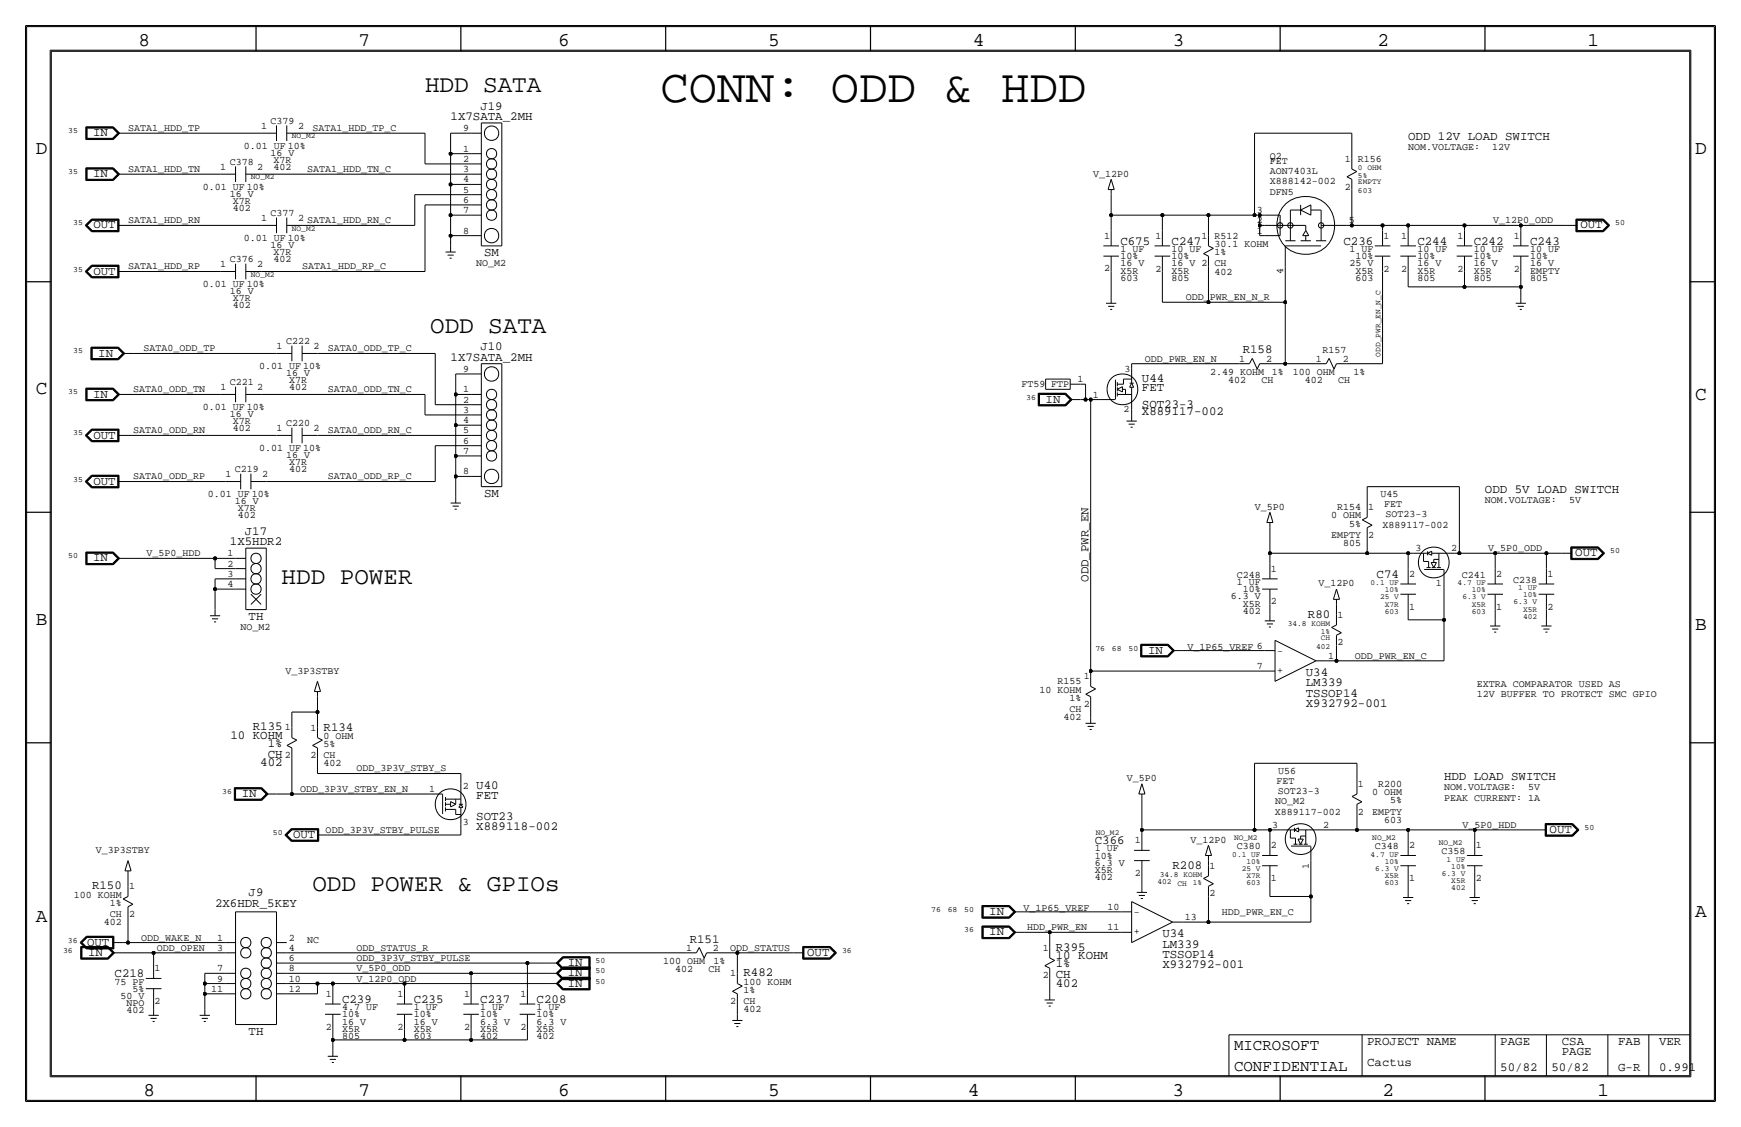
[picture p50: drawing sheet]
<svg xmlns="http://www.w3.org/2000/svg" width="432mm" height="279mm" viewBox="0 0 432 279" stroke-linecap="round" stroke-linejoin="round" font-family="sans-serif">
<defs><g id="words">
<text font-size="11.7" x="163.8" y="25.4">CONN: ODD &amp; HDD</text>
<g font-size="6">
<text x="105.4" y="22.9">HDD SATA</text>
<text x="106.7" y="82.5">ODD SATA</text>
<text x="69.9" y="144.8">HDD POWER</text>
<text x="77.5" y="221">ODD POWER &amp; GPIOs</text>
</g>
<g font-size="4.8">
<text x="34.3" y="11.4">8</text>
<text x="88.9" y="11.4">7</text>
<text x="138.5" y="11.4">6</text>
<text x="190.5" y="11.4">5</text>
<text x="241.3" y="11.4">4</text>
<text x="290.8" y="11.4">3</text>
<text x="341.6" y="11.4">2</text>
<text x="393.7" y="11.4">1</text>
<text x="8.9" y="38.1">D</text>
<text x="420.4" y="38.1">D</text>
<text x="8.9" y="97.8">C</text>
<text x="420.4" y="99.1">C</text>
<text x="8.9" y="154.9">B</text>
<text x="420.4" y="156.2">B</text>
<text x="420.4" y="227.3">A</text>
<text x="8.9" y="228.6">A</text>
<text x="35.6" y="271.8">8</text>
<text x="88.9" y="271.8">7</text>
<text x="138.4" y="271.8">6</text>
<text x="190.5" y="271.8">5</text>
<text x="240" y="271.8">4</text>
<text x="290.8" y="271.8">3</text>
<text x="342.9" y="271.8">2</text>
<text x="396.2" y="271.8">1</text>
</g>
<g font-size="3.9">
<text x="306.1" y="260.4">MICROSOFT</text>
<text x="306.1" y="265.4">CONFIDENTIAL</text>
</g>
<g font-size="3.1">
<text x="111.7" y="29.7">1X7SATA_2MH</text>
<text x="119.1" y="27.2">J19</text>
<text x="23.1" y="33.8">IN</text>
<text x="349.2" y="34.6">ODD 12V LOAD SWITCH</text>
<text x="23.1" y="43.9">IN</text>
<text x="23.2" y="56.6">OUT</text>
<text x="392" y="56.6">OUT</text>
<text x="120.1" y="63.5">SM</text>
<text x="277.9" y="60.7">C675</text>
<text x="290.6" y="60.7">C247</text>
<text x="333.2" y="60.7">C236</text>
<text x="351.5" y="60.7">C244</text>
<text x="365.5" y="60.7">C242</text>
<text x="379.5" y="60.7">C243</text>
<text x="23.2" y="68.1">OUT</text>
<text x="24.4" y="88.4">IN</text>
<text x="111.7" y="89.4">1X7SATA_2MH</text>
<text x="119.1" y="86.9">J10</text>
<text x="308.2" y="87.6">R158</text>
<text x="283.2" y="94.7">U44</text>
<text x="23.1" y="98.6">IN</text>
<text x="259.3" y="99.8">IN</text>
<text x="283.2" y="101">SOT23-3</text>
<text x="283.2" y="96.9">FET</text>
<text x="283.2" y="102.8">X889117-002</text>
<text x="23.2" y="108.7">OUT</text>
<text x="23.2" y="120.1">OUT</text>
<text x="120.1" y="123.2">SM</text>
<text x="368.3" y="122.3">ODD 5V LOAD SWITCH</text>
<text x="57" y="135.1">1X5HDR2</text>
<text x="60.7" y="132.6">J17</text>
<text x="390.7" y="137.9">OUT</text>
<text x="23.1" y="139.2">IN</text>
<text x="341.4" y="143.3">C74</text>
<text x="270" y="144.3" transform="rotate(-90 270 144.3)">ODD_PWR_EN</text>
<text x="61.7" y="153.7">TH</text>
<text x="324.4" y="153.2">R80</text>
<text x="284.7" y="162.1">IN</text>
<text x="323.9" y="167.6">U34</text>
<text x="323.9" y="172.7">TSSOP14</text>
<text x="323.9" y="170.2">LM339</text>
<text x="323.9" y="175.3">X932792-001</text>
<text x="57.2" y="183.1">10 KOHM</text>
<text x="62.7" y="181.1">R135</text>
<text x="66.4" y="185.2">1%</text>
<text x="80.3" y="181.1">R134</text>
<text x="64.6" y="190">402</text>
<text x="66.4" y="188">CH</text>
<text x="59.9" y="197.6">IN</text>
<text x="118.1" y="195.6">U40</text>
<text x="358.1" y="193.4">HDD LOAD SWITCH</text>
<text x="118.1" y="203.2">SOT23</text>
<text x="118.1" y="198.1">FET</text>
<text x="72.7" y="207.8">OUT</text>
<text x="118.1" y="205.7">X889118-002</text>
<text x="271.5" y="209.3">C366</text>
<text x="384.3" y="206.5">OUT</text>
<text x="290.8" y="215.4">R208</text>
<text x="22.8" y="220.5">R150</text>
<text x="53.3" y="224.8">2X6HDR_5KEY</text>
<text x="61.7" y="222.2">J9</text>
<text x="245.4" y="226.8">IN</text>
<text x="171.1" y="233.7">R151</text>
<text x="245.4" y="231.9">IN</text>
<text x="288.3" y="232.4">U34</text>
<text x="21.6" y="234.4">OUT</text>
<text x="21.8" y="237">IN</text>
<text x="140.8" y="239.5">IN</text>
<text x="200.2" y="237">OUT</text>
<text x="261.9" y="239.8">1%</text>
<text x="261.9" y="237.7">10 KOHM</text>
<text x="261.9" y="235.7">R395</text>
<text x="288.3" y="237.5">TSSOP14</text>
<text x="288.3" y="235">LM339</text>
<text x="28.4" y="242.3">C218</text>
<text x="140.8" y="244.6">IN</text>
<text x="140.8" y="242.1">IN</text>
<text x="184.4" y="242.1">R482</text>
<text x="261.9" y="244.6">402</text>
<text x="261.9" y="242.6">CH</text>
<text x="288.3" y="240">X932792-001</text>
<text x="84.8" y="248.7">C239</text>
<text x="102.6" y="248.7">C235</text>
<text x="119.1" y="248.7">C237</text>
<text x="133.1" y="248.7">C208</text>
<text x="61.7" y="256.5">TH</text>
<text x="339.1" y="259.1">PROJECT NAME</text>
<text x="372.1" y="259.1">PAGE</text>
<text x="387.4" y="259.1">CSA</text>
<text x="387.4" y="261.6">PAGE</text>
<text x="401.3" y="259.1">FAB</text>
<text x="411.5" y="259.1">VER</text>
<text x="339.1" y="264.2">Cactus</text>
<text x="372.1" y="265.4">50/82</text>
<text x="384.8" y="265.4">50/82</text>
<text x="401.3" y="265.4">G-R</text>
<text x="411.5" y="265.4">0.991</text>
</g>
<g font-size="2.5">
<text x="31.7" y="32.5">SATA1_HDD_TP</text>
<text x="64.8" y="32">1</text>
<text x="67.1" y="30.7">C379</text>
<text x="73.9" y="32">2</text>
<text x="77.5" y="32.5">SATA1_HDD_TP_C</text>
<text x="114.8" y="32.5">9</text>
<text x="57" y="40.9">C378</text>
<text x="60.4" y="36.8">0.01 UF 10%</text>
<text x="67.1" y="38.6">16 V</text>
<text x="67.9" y="40.4">X7R</text>
<text x="114.8" y="40.1">2</text>
<text x="114.8" y="37.6">1</text>
<text x="315" y="39.4">Q2</text>
<text x="315" y="40.6">FET</text>
<text x="333.5" y="40.1">1</text>
<text x="336.8" y="40.1">R156</text>
<text x="349.2" y="37.2">NOM.VOLTAGE:</text>
<text x="370.1" y="37.2">12V</text>
<text x="31.7" y="42.7">SATA1_HDD_TN</text>
<text x="50.3" y="47">0.01 UF 10%</text>
<text x="54.6" y="42.2">1</text>
<text x="63.8" y="42.2">2</text>
<text x="67.9" y="42.2">402</text>
<text x="76.2" y="42.7">SATA1_HDD_TN_C</text>
<text x="114.8" y="47.8">5</text>
<text x="114.8" y="45.2">4</text>
<text x="114.8" y="42.7">3</text>
<text x="271.1" y="43.8">V_12P0</text>
<text x="315" y="43.2">AON7403L</text>
<text x="315" y="45.7">X888142-002</text>
<text x="333.5" y="47">2</text>
<text x="57" y="48.8">16 V</text>
<text x="57.7" y="50.5">X7R</text>
<text x="57.7" y="52.3">402</text>
<text x="67.1" y="53.6">C377</text>
<text x="114.8" y="52.8">7</text>
<text x="114.8" y="50.3">6</text>
<text x="311.7" y="52.8">3</text>
<text x="315" y="48.3">DFN5</text>
<text x="31.7" y="55.4">SATA1_HDD_RN</text>
<text x="60.4" y="59.7">0.01 UF 10%</text>
<text x="64.8" y="54.9">1</text>
<text x="73.9" y="54.9">2 SATA1_HDD_RN_C</text>
<text x="114.8" y="57.9">8</text>
<text x="273.8" y="59.2">1</text>
<text x="286.5" y="59.2">1</text>
<text x="298" y="59.2">1</text>
<text x="301.2" y="59.2">R512</text>
<text x="311.7" y="55.4">2</text>
<text x="311.7" y="57.9">1</text>
<text x="334.5" y="55.4">5</text>
<text x="343.2" y="59.2">1</text>
<text x="347.5" y="59.2">1</text>
<text x="361.5" y="59.2">1</text>
<text x="370.3" y="55.4">V_12P0_ODD</text>
<text x="375.4" y="59.2">1</text>
<text x="57" y="65">C376</text>
<text x="67.1" y="61.5">16 V</text>
<text x="67.9" y="63.2">X7R</text>
<text x="67.9" y="65">402</text>
<text x="277.9" y="62.5">1 UF</text>
<text x="277.9" y="64.3">10%</text>
<text x="290.6" y="64.3">10%</text>
<text x="290.6" y="62.5">10 UF</text>
<text x="301.2" y="61.2">30.1 KOHM</text>
<text x="301.2" y="63.2">1%</text>
<text x="334.7" y="62.5">1 UF</text>
<text x="336.2" y="64.3">10%</text>
<text x="351.5" y="64.3">10%</text>
<text x="351.5" y="62.5">10 UF</text>
<text x="365.5" y="62.5">10 UF</text>
<text x="365.5" y="64.3">10%</text>
<text x="379.5" y="62.5">10 UF</text>
<text x="379.5" y="64.3">10%</text>
<text x="31.7" y="66.8">SATA1_HDD_RP</text>
<text x="50.3" y="71.1">0.01 UF 10%</text>
<text x="54.6" y="66.3">1</text>
<text x="63.8" y="66.3">2</text>
<text x="74.9" y="66.8">SATA1_HDD_RP_C</text>
<text x="118.1" y="66">NO_M2</text>
<text x="273.8" y="67.3">2</text>
<text x="277.9" y="67.8">X5R</text>
<text x="277.9" y="66">16 V</text>
<text x="277.9" y="69.6">603</text>
<text x="286.5" y="67.3">2</text>
<text x="290.6" y="67.8">X5R</text>
<text x="290.6" y="66">16 V 2</text>
<text x="290.6" y="69.6">805</text>
<text x="301.2" y="66">CH</text>
<text x="301.2" y="68.1">402</text>
<text x="318.3" y="68" transform="rotate(-90 318.3 68)">4</text>
<text x="334.7" y="66">25 V</text>
<text x="336.2" y="67.8">X5R</text>
<text x="336.2" y="69.6">603</text>
<text x="343.2" y="67.3">2</text>
<text x="347.5" y="67.3">2</text>
<text x="351.5" y="66">16 V</text>
<text x="351.5" y="67.8">X5R</text>
<text x="351.5" y="69.6">805</text>
<text x="361.5" y="67.3">2</text>
<text x="365.5" y="67.8">X5R</text>
<text x="365.5" y="66">16 V</text>
<text x="365.5" y="69.6">805</text>
<text x="375.4" y="67.3">2</text>
<text x="379.5" y="67.8">EMPTY</text>
<text x="379.5" y="69.6">805</text>
<text x="379.5" y="66">16 V</text>
<text x="57" y="72.9">16 V</text>
<text x="57.7" y="74.7">X7R</text>
<text x="57.7" y="76.5">402</text>
<text x="294.1" y="74.4">ODD_PWR_EN_N_R</text>
<text x="35.6" y="87.1">SATA0_ODD_TP</text>
<text x="68.6" y="86.6">1</text>
<text x="70.9" y="85.3">C222</text>
<text x="77.7" y="86.6">2</text>
<text x="81.3" y="87.1">SATA0_ODD_TP_C</text>
<text x="284" y="89.7">ODD_PWR_EN_N</text>
<text x="307.3" y="89.7">1</text>
<text x="314" y="89.7">2</text>
<text x="326.4" y="89.7">1</text>
<text x="328" y="87.6">R157</text>
<text x="333" y="89.7">2</text>
<text x="57" y="95.5">C221</text>
<text x="64.3" y="91.4">0.01 UF 10%</text>
<text x="70.9" y="93.2">16 V</text>
<text x="71.7" y="95">X7R</text>
<text x="114.8" y="92.2">9</text>
<text x="267.2" y="94.7">1</text>
<text x="278.9" y="92.2">3</text>
<text x="300.1" y="93">2.49 KOHM</text>
<text x="304.6" y="95">402</text>
<text x="312.9" y="94.9">CH</text>
<text x="315.4" y="93">1%</text>
<text x="320.7" y="93">100 OHM</text>
<text x="323.6" y="95">402</text>
<text x="331.9" y="94.9">CH</text>
<text x="335.7" y="93">1%</text>
<text x="33" y="97.3">SATA0_ODD_TN</text>
<text x="50.3" y="101.6">0.01 UF 10%</text>
<text x="54.6" y="96.8">1</text>
<text x="63.8" y="96.8">2</text>
<text x="71.7" y="96.8">402</text>
<text x="81.3" y="97.3">SATA0_ODD_TN_C</text>
<text x="114.8" y="99.8">2</text>
<text x="114.8" y="97.3">1</text>
<text x="253.4" y="96">FT59</text>
<text x="260.7" y="96">FTP</text>
<text x="271.1" y="98.6">1</text>
<text x="33" y="107.4">SATA0_ODD_RN</text>
<text x="57" y="103.4">16 V</text>
<text x="57.7" y="105.2">X7R</text>
<text x="57.7" y="106.9">402</text>
<text x="68.6" y="106.9">1</text>
<text x="70.9" y="105.7">C220</text>
<text x="77.7" y="106.9">2</text>
<text x="81.3" y="107.4">SATA0_ODD_RN_C</text>
<text x="114.8" y="107.4">5</text>
<text x="114.8" y="104.9">4</text>
<text x="114.8" y="102.4">3</text>
<text x="278.7" y="102.1">2</text>
<text x="64.3" y="111.8">0.01 UF 10%</text>
<text x="70.9" y="113.5">16 V</text>
<text x="114.8" y="112.5">7</text>
<text x="114.8" y="110">6</text>
<text x="33" y="118.9">SATA0_ODD_RP</text>
<text x="55.9" y="118.4">1</text>
<text x="58.2" y="117.1">C219</text>
<text x="65" y="118.4">2</text>
<text x="71.7" y="115.3">X7R</text>
<text x="71.7" y="117.1">402</text>
<text x="81.3" y="118.9">SATA0_ODD_RP_C</text>
<text x="114.8" y="117.6">8</text>
<text x="51.6" y="123.2">0.01 UF 10%</text>
<text x="58.2" y="125">16 V</text>
<text x="342.4" y="123.2">U45</text>
<text x="343.3" y="125.7">FET</text>
<text x="368.3" y="124.8">NOM.VOLTAGE:</text>
<text x="389.1" y="124.8">5V</text>
<text x="59" y="128.5">402</text>
<text x="59" y="126.7">X7R</text>
<text x="311.2" y="126.3">V_5P0</text>
<text x="330.1" y="128.5">0 OHM</text>
<text x="331.6" y="126.5">R154</text>
<text x="334.6" y="130.6">5%</text>
<text x="339.3" y="126.5">1</text>
<text x="342.9" y="130.8">X889117-002</text>
<text x="343.6" y="128.3">SOT23-3</text>
<text x="36.3" y="137.9">V_5P0_HDD</text>
<text x="56.4" y="137.9">1</text>
<text x="330.1" y="133.3">EMPTY</text>
<text x="333.1" y="135.4">805</text>
<text x="339.3" y="133.4">2</text>
<text x="351.1" y="136.7">3</text>
<text x="359.9" y="136.7">2</text>
<text x="369.1" y="136.7">V_5P0_ODD</text>
<text x="56.4" y="143">3</text>
<text x="56.4" y="140.5">2</text>
<text x="306.7" y="143.3">C248</text>
<text x="315.2" y="141.7">1</text>
<text x="349.5" y="143">2</text>
<text x="362.6" y="143.3">C241</text>
<text x="371.1" y="143">2</text>
<text x="383.8" y="143">1</text>
<text x="56.4" y="145.5">4</text>
<text x="305.2" y="148.6">6.3 V</text>
<text x="306.7" y="145">1 UF</text>
<text x="308.2" y="146.8">10%</text>
<text x="315.2" y="149.9">2</text>
<text x="327" y="145.4">V_12P0</text>
<text x="356.1" y="145.3">1</text>
<text x="375.3" y="144.5">C238</text>
<text x="308.2" y="150.4">X5R</text>
<text x="308.2" y="152.1">402</text>
<text x="331.7" y="153.2">1</text>
<text x="349.5" y="151.1">1</text>
<text x="371.1" y="151.1">1</text>
<text x="383.8" y="151.1">2</text>
<text x="59.7" y="156.2">NO_M2</text>
<text x="294.5" y="161.1">V_1P65_VREF 6</text>
<text x="331.7" y="160">2</text>
<text x="70.8" y="167">V_3P3STBY</text>
<text x="311.7" y="165.9">7</text>
<text x="316.7" y="162.1">-</text>
<text x="316.7" y="166.9">+</text>
<text x="329.4" y="163.3">1</text>
<text x="336" y="163.4">ODD_PWR_EN_C</text>
<text x="257.8" y="171.7">10 KOHM</text>
<text x="262.3" y="169.7">R155</text>
<text x="265.2" y="173.7">1%</text>
<text x="268.8" y="168.4">1</text>
<text x="366.3" y="172.8">12V BUFFER TO PROTECT SMC GPIO</text>
<text x="366.3" y="170.2">EXTRA COMPARATOR USED AS</text>
<text x="263.8" y="178.6">402</text>
<text x="265.2" y="176.5">CH</text>
<text x="268.8" y="175.3">2</text>
<text x="70.6" y="181.1">1</text>
<text x="77" y="181.1">1</text>
<text x="80.3" y="183.1">0 OHM</text>
<text x="80.3" y="185.2">5%</text>
<text x="70.6" y="188">2</text>
<text x="77" y="188">2</text>
<text x="80.3" y="190">402</text>
<text x="80.3" y="188">CH</text>
<text x="88.4" y="191.3">ODD_3P3V_STBY_S</text>
<text x="317" y="191.8">U56</text>
<text x="74.4" y="196.3">ODD_3P3V_STBY_EN_N</text>
<text x="106.5" y="196.2">1</text>
<text x="114.8" y="195.6">2</text>
<text x="279.5" y="193.6">V_5P0</text>
<text x="316.6" y="194.3">FET</text>
<text x="316.9" y="196.8">SOT23-3</text>
<text x="336.8" y="195.1">1</text>
<text x="340.3" y="197.1">0 OHM</text>
<text x="341.8" y="195.1">R200</text>
<text x="358.1" y="195.9">NOM.VOLTAGE:</text>
<text x="379" y="195.9">5V</text>
<text x="316.2" y="201.9">X889117-002</text>
<text x="316.2" y="199.4">NO_M2</text>
<text x="336.8" y="201.9">2</text>
<text x="340.3" y="201.9">EMPTY</text>
<text x="343.3" y="204">603</text>
<text x="344.7" y="199.1">5%</text>
<text x="358.1" y="198.5">PEAK CURRENT: 1A</text>
<text x="80.8" y="206.5">ODD_3P3V_STBY_PULSE</text>
<text x="114.8" y="204.5">3</text>
<text x="281.5" y="209">1</text>
<text x="295.3" y="208.9">V_12P0</text>
<text x="315.5" y="205.2">3</text>
<text x="328.2" y="205.2">2</text>
<text x="362.7" y="205.2">V_5P0_HDD</text>
<text x="23.8" y="211.4">V_3P3STBY</text>
<text x="271.5" y="211.1">1 UF</text>
<text x="271.5" y="212.8">10%</text>
<text x="271.5" y="214.6">6.3 V</text>
<text x="300" y="215.4">1</text>
<text x="306.7" y="210.6">C380</text>
<text x="315.2" y="210.3">2</text>
<text x="324.6" y="215.4" transform="rotate(-90 324.6 215.4)">1</text>
<text x="341" y="210.6">C348</text>
<text x="349.5" y="210.3">2</text>
<text x="357.5" y="211.8">C358</text>
<text x="366" y="210.3">1</text>
<text x="32" y="220.5">1</text>
<text x="271.5" y="218.2">402</text>
<text x="271.5" y="216.4">X5R</text>
<text x="281.5" y="217.2">2</text>
<text x="315.2" y="218.4">1</text>
<text x="349.5" y="218.4">1</text>
<text x="366" y="218.4">2</text>
<text x="18.3" y="222.5">100 KOHM</text>
<text x="27.2" y="224.5">1%</text>
<text x="27.2" y="227.3">CH</text>
<text x="32" y="227.3">2</text>
<text x="253.8" y="225.9">V_1P65_VREF</text>
<text x="274.6" y="225.5">10</text>
<text x="281.2" y="226.8">-</text>
<text x="300" y="222.3">2</text>
<text x="303" y="226.8">HDD_PWR_EN_C</text>
<text x="25.8" y="229.4">402</text>
<text x="35" y="233.2">ODD_WAKE_N</text>
<text x="53.9" y="233.2">1</text>
<text x="71.6" y="233.2">2</text>
<text x="76.2" y="233.7">NC</text>
<text x="254.8" y="230.6">HDD_PWR_EN</text>
<text x="274.6" y="230.6">11</text>
<text x="281.2" y="231.6">+</text>
<text x="293.9" y="228.1">13</text>
<text x="38.9" y="235.7">ODD_OPEN</text>
<text x="53.9" y="235.7">3</text>
<text x="71.6" y="238.3">6</text>
<text x="71.6" y="235.7">4</text>
<text x="88.4" y="235.7">ODD_STATUS_R</text>
<text x="88.4" y="238.3">ODD_3P3V_STBY_PULSE</text>
<text x="164.5" y="239">100 OHM</text>
<text x="170.2" y="235.7">1</text>
<text x="176.8" y="235.7">2</text>
<text x="177" y="239">1%</text>
<text x="181.1" y="235.7">ODD_STATUS</text>
<text x="258.6" y="235.7">1</text>
<text x="28.4" y="244.1">75 PF</text>
<text x="32.8" y="245.9">5%</text>
<text x="38.3" y="240.8">1</text>
<text x="52.4" y="245.9">11</text>
<text x="53.9" y="243.3">9</text>
<text x="53.9" y="240.8">7</text>
<text x="71.6" y="245.9">12</text>
<text x="71.6" y="243.3">10</text>
<text x="71.6" y="240.8">8</text>
<text x="88.4" y="243.3">V_12P0_ODD</text>
<text x="88.4" y="240.8">V_5P0_ODD</text>
<text x="167.4" y="241.1">402</text>
<text x="175.7" y="240.9">CH</text>
<text x="181.1" y="242.1">1</text>
<text x="184.4" y="244.1">100 KOHM</text>
<text x="258.6" y="242.6">2</text>
<text x="29.9" y="247.7">50 V</text>
<text x="31.3" y="249.4">NPO</text>
<text x="31.3" y="251.2">402</text>
<text x="38.3" y="248.9">2</text>
<text x="80.8" y="247.1">1</text>
<text x="84.8" y="250.4">4.7 UF</text>
<text x="98.6" y="247.1">1</text>
<text x="102.6" y="250.4">1 UF</text>
<text x="115.1" y="247.1">1</text>
<text x="119.1" y="250.4">1 UF</text>
<text x="129.1" y="247.1">1</text>
<text x="133.1" y="250.4">1 UF</text>
<text x="181.1" y="248.9">2</text>
<text x="184.4" y="246.1">1%</text>
<text x="184.4" y="251">402</text>
<text x="184.4" y="248.9">CH</text>
<text x="80.8" y="255.3">2</text>
<text x="84.8" y="255.8">X5R</text>
<text x="84.8" y="254">16 V</text>
<text x="84.8" y="257.6">805</text>
<text x="84.8" y="252.2">10%</text>
<text x="98.6" y="255.3">2</text>
<text x="102.6" y="252.2">10%</text>
<text x="102.6" y="255.8">X5R</text>
<text x="102.6" y="254">16 V</text>
<text x="102.6" y="257.6">603</text>
<text x="115.1" y="255.3">2</text>
<text x="119.1" y="255.8">X5R</text>
<text x="119.1" y="252.2">10%</text>
<text x="119.1" y="254">6.3 V</text>
<text x="119.1" y="257.6">402</text>
<text x="129.1" y="255.3">2</text>
<text x="133.1" y="257.6">402</text>
<text x="133.1" y="255.8">X5R</text>
<text x="133.1" y="252.2">10%</text>
<text x="133.1" y="254">6.3 V</text>
</g>
<g font-size="2">
<text x="16.9" y="33">35</text>
<text x="72.4" y="34.3">NO_M2</text>
<text x="16.9" y="43.2">35</text>
<text x="62.2" y="44.4">NO_M2</text>
<text x="336.8" y="47.8">603</text>
<text x="336.8" y="45.7">EMPTY</text>
<text x="336.8" y="44.2">5%</text>
<text x="336.8" y="42.2">0 OHM</text>
<text x="18.1" y="55.9">35</text>
<text x="72.4" y="57.2">NO_M2</text>
<text x="400.6" y="55.9">50</text>
<text x="18.1" y="67.3">35</text>
<text x="62.2" y="68.6">NO_M2</text>
<text x="18.2" y="87.6">35</text>
<text x="342.4" y="88.4" transform="rotate(-90 342.4 88.4)">ODD_PWR_EN_N_C</text>
<text x="16.9" y="97.8">35</text>
<text x="254.5" y="99.1">36</text>
<text x="18.1" y="107.9">35</text>
<text x="18.1" y="119.4">35</text>
<text x="399.3" y="137.2">50</text>
<text x="16.9" y="138.4">50</text>
<text x="339.9" y="145">0.1 UF</text>
<text x="342.3" y="148.6">25 V</text>
<text x="343.4" y="146.8">10%</text>
<text x="361.5" y="145">4.7 UF</text>
<text x="362.7" y="148.6">6.3 V</text>
<text x="365" y="146.8">10%</text>
<text x="375.4" y="149.9">6.3 V</text>
<text x="376.6" y="146.3">1 UF</text>
<text x="377.7" y="148.1">10%</text>
<text x="319.4" y="155.2">34.8 KOHM</text>
<text x="343.4" y="152.1">603</text>
<text x="343.4" y="150.4">X7R</text>
<text x="365" y="152.1">603</text>
<text x="365" y="150.4">X5R</text>
<text x="377.7" y="153.4">402</text>
<text x="377.7" y="151.6">X5R</text>
<text x="271.7" y="161.3">76</text>
<text x="275.8" y="161.3">68</text>
<text x="279.9" y="161.3">50</text>
<text x="326.4" y="160.8">402</text>
<text x="327.6" y="158.8">CH</text>
<text x="327.6" y="157.2">1%</text>
<text x="55.1" y="196.8">36</text>
<text x="67.7" y="207">50</text>
<text x="271.8" y="207">NO_M2</text>
<text x="306.1" y="208.3">NO_M2</text>
<text x="340.4" y="208.3">NO_M2</text>
<text x="356.9" y="209.5">NO_M2</text>
<text x="393" y="205.7">50</text>
<text x="305.6" y="212.3">0.1 UF</text>
<text x="308" y="215.9">25 V</text>
<text x="309.2" y="214.1">10%</text>
<text x="339.9" y="212.3">4.7 UF</text>
<text x="341.1" y="215.9">6.3 V</text>
<text x="343.4" y="214.1">10%</text>
<text x="358.8" y="213.6">1 UF</text>
<text x="360" y="215.4">10%</text>
<text x="287.1" y="219.2">402</text>
<text x="287.6" y="217.4">34.8 KOHM</text>
<text x="292" y="219.7">CH</text>
<text x="295.9" y="219.5">1%</text>
<text x="309.2" y="217.7">X7R</text>
<text x="309.2" y="219.5">603</text>
<text x="343.4" y="217.7">X5R</text>
<text x="343.4" y="219.5">603</text>
<text x="357.6" y="217.2">6.3 V</text>
<text x="360" y="220.7">402</text>
<text x="360" y="218.9">X5R</text>
<text x="230.9" y="226.1">76</text>
<text x="235.1" y="226.1">68</text>
<text x="239.2" y="226.1">50</text>
<text x="16.9" y="233.7">36</text>
<text x="239.2" y="231.1">36</text>
<text x="15.6" y="236.2">36</text>
<text x="147.7" y="238.8">50</text>
<text x="208.8" y="236.2">36</text>
<text x="147.7" y="243.8">50</text>
<text x="147.7" y="241.3">50</text>
</g>
</g></defs>
<!-- layer: Nets -->
<g fill="none" stroke="#000" stroke-width=".25">
<path d="M31.8 33h33zM74.9 33h30.5zM105.4 33v7.6zM111.8 33h5zM111.8 38.1v7.6zM111.8 38.1h5zM111.8 33v5.1zM311.2 33v20.3zM311.2 33h24.1zM335.3 33v6.4zM31.8 43.2h22.8zM31.8 55.9h33z"/>
<path d="M64.8 43.2h52zM74.9 55.9h28zM102.9 48.3v7.6zM102.9 48.3h13.9zM105.4 50.8h11.4zM105.4 50.8v16.5zM105.4 40.6h11.4zM111.8 58.4h5zM111.8 53.3v5.1zM111.8 58.4v2.6zM111.8 53.3h5zM111.8 45.7v7.6z"/>
<path d="M111.8 45.7h5zM275.6 53.3h12.7zM275.6 48.3v5zM275.6 53.3v3.9zM288.3 53.3h11.4zM288.3 53.3v3.9zM299.7 53.3v5.1zM299.7 53.3h11.5zM311.2 53.3h1.2zM312.4 53.3h1.3zM312.4 53.3v2.6zM312.4 55.9h1.3z"/>
<path d="M312.4 55.9v2.5zM312.4 58.4h1.3zM334 55.9h1.3zM335.3 55.9h7.6zM335.3 47v8.9zM342.9 55.9h6.4zM342.9 55.9v1.3zM349.3 55.9h13.9zM349.3 55.9v1.3zM363.2 55.9h14zM363.2 55.9v1.3zM377.2 55.9h11.4z"/>
<path d="M377.2 55.9v1.3zM31.8 67.3h22.8zM64.8 67.3h40.6zM275.6 67.3v6.4zM288.3 74.9h11.4zM288.3 67.3v7.6zM299.7 74.9h19.1zM299.7 66v8.9zM318.8 74.9v15.3zM318.8 66v8.9zM342.9 67.3v22.9zM349.3 71.1h13.9z"/>
<path d="M349.3 67.3v3.8zM363.2 71.1h14zM363.2 67.3v3.8zM377.2 67.3v3.8zM377.2 71.1v2.6zM31.8 97.8h22.8zM33 87.6h35.6zM64.8 97.8h40.6zM78.7 87.6h29.3zM105.4 97.8v5.1zM108 87.6v12.7zM113 92.7h3.8z"/>
<path d="M113 92.7v5.1zM113 97.8h3.8zM113 97.8v7.6zM268 95.2h1.2zM268 99.1h1.2zM269.2 95.2v3.9zM269.2 99.1h1.3zM270.5 99.1v67.3zM270.5 99.1h2.6zM280.7 90.2h26.6zM280.7 90.2v1.2zM315 90.2h3.8z"/>
<path d="M318.8 90.2h7.6zM334 90.2h8.9zM31.8 107.9h36.8zM31.8 119.4h24.1zM66 119.4h42zM78.7 107.9h38.1zM105.4 102.9h11.4zM108 100.3h8.8zM108 110.5h8.8zM108 110.5v8.9zM113 118.1h3.8zM113 105.4h3.8z"/>
<path d="M113 105.4v7.6zM113 113h3.8zM113 113v5.1zM113 118.1v5.1zM280.7 101.6v1.3zM31.8 138.4h21.5zM53.3 138.4v2.6zM53.3 138.4h5.1zM315 137.2h24.1zM315 137.2v2.5zM315 130.8v6.4zM339.1 120.7h22.9z"/>
<path d="M339.1 137.2h10.2zM339.1 120.6v5.1zM339.1 133.3v3.9zM349.3 137.2h1.2zM349.3 137.2v3.8zM360.7 137.2h1.3zM362 137.2h8.8zM362 120.7v16.5zM370.8 137.2h12.7zM370.8 137.2v3.8zM383.5 137.2h3.9zM383.5 137.2v3.8z"/>
<path d="M53.3 141h5.1zM53.3 143.5h5.1zM53.3 143.5v2.5zM53.3 146v5.1zM53.3 146h5.1zM315 149.9v2.5zM331.5 149.9v2.5zM349.3 153.7h8.8zM349.3 151.1v2.6zM358.1 153.7v10.1zM358.1 144.8v8.9zM370.8 151.1v2.6z"/>
<path d="M383.5 151.1v2.6zM72.4 176.5v3.8zM72.4 176.5h6.3zM78.7 172.7v3.8zM78.7 176.5v3.8zM270.5 175.3v2.5zM270.5 166.4v1.2zM270.5 166.4h43.2zM293.4 161.3h20.3zM328.9 163.8h2.6zM331.5 160v3.8zM331.5 163.8h26.6z"/>
<path d="M68.6 196.8h3.8zM72.4 196.8h34.3zM72.4 188v8.8zM78.7 191.8h35.6zM78.7 188v3.8zM114.3 191.8v2.5zM283.2 198.1v7.6zM311.2 189.2v16.5zM311.2 189.2h25.4zM336.6 189.2v5.1zM31.7 217.2v2.5zM81.3 207h33z"/>
<path d="M114.3 204.5v2.5zM283.2 217.2v2.5zM283.2 205.7h28zM283.2 205.7v1.3zM299.7 213.4v1.2zM311.2 205.7h3.8zM315 218.4v3.8zM315 205.7v2.6zM315 205.7h2.5zM325.1 213.4v8.9zM327.7 205.7h8.8zM336.5 205.7h12.7z"/>
<path d="M336.5 201.9v3.8zM349.2 218.4v2.6zM349.2 205.7v2.6zM349.3 205.7h16.5zM365.8 218.4v2.6zM365.8 205.7v2.6zM365.8 205.7h15.2zM30.5 233.7h1.3zM30.5 236.2h7.6zM31.8 233.7h24.1zM31.8 227.3v6.4zM38.1 236.2h17.8z"/>
<path d="M38.1 236.2v2.6zM71.1 238.8h59.7zM71.1 236.2h99.1zM130.8 238.8h5.1zM130.8 238.8v6.3zM177.8 236.2h5.1zM182.9 236.2h14zM182.9 236.2v5.1zM254 226.1h24.1zM254 231.1h6.4zM260.4 231.1v3.8zM260.4 231.1h17.7z"/>
<path d="M293.4 228.6h6.3zM299.7 222.2v6.4zM299.7 228.6h25.4zM315 222.2h10.1zM325.1 222.2v6.4zM38.1 248.9v1.3zM50.8 241.3h5.1zM50.8 241.3v2.5zM50.8 243.8h5.1zM50.8 243.8v2.6zM50.8 246.4h5.1zM50.8 246.4v3.8z"/>
<path d="M71.1 241.3h45.7zM71.1 246.4h7.6zM71.1 243.8h7.6zM78.7 243.8v2.6zM78.7 243.8h3.9zM82.6 243.8h17.7zM82.6 243.8v1.3zM82.6 257.8h17.7zM82.6 255.3v2.5zM82.6 257.8v2.6zM100.3 243.8h35.6zM100.3 243.8v1.3z"/>
<path d="M100.3 257.8h16.5zM100.3 255.3v2.5zM116.8 241.3v3.8zM116.8 241.3h19.1zM116.8 257.8h14zM116.8 255.3v2.5zM130.8 255.3v2.5zM182.9 248.9v2.6zM260.3 242.6v3.8z"/>
</g>
<g fill="#000" stroke="#000" stroke-width=".25">
<circle cx="111.8" cy="38.1" r=".41"/>
<circle cx="111.8" cy="53.3" r=".41"/>
<circle cx="111.8" cy="58.4" r=".41"/>
<circle cx="111.8" cy="45.7" r=".41"/>
<circle cx="275.6" cy="53.3" r=".41"/>
<circle cx="288.3" cy="53.3" r=".41"/>
<circle cx="299.7" cy="53.3" r=".41"/>
<circle cx="311.1" cy="53.3" r=".41"/>
<circle cx="312.4" cy="55.9" r=".41"/>
<circle cx="312.4" cy="53.3" r=".41"/>
<circle cx="335.3" cy="55.9" r=".41"/>
<circle cx="342.9" cy="55.9" r=".41"/>
<circle cx="349.2" cy="55.9" r=".41"/>
<circle cx="363.2" cy="55.9" r=".41"/>
<circle cx="377.2" cy="55.9" r=".41"/>
<circle cx="299.7" cy="74.9" r=".41"/>
<circle cx="318.8" cy="74.9" r=".41"/>
<circle cx="363.2" cy="71.1" r=".41"/>
<circle cx="377.2" cy="71.1" r=".41"/>
<circle cx="113" cy="97.8" r=".41"/>
<circle cx="269.2" cy="99.1" r=".41"/>
<circle cx="270.5" cy="99.1" r=".41"/>
<circle cx="318.8" cy="90.2" r=".41"/>
<circle cx="113" cy="113" r=".41"/>
<circle cx="113" cy="118.1" r=".41"/>
<circle cx="113" cy="105.4" r=".41"/>
<circle cx="53.3" cy="138.4" r=".41"/>
<circle cx="315" cy="137.2" r=".41"/>
<circle cx="339.1" cy="137.2" r=".41"/>
<circle cx="349.2" cy="137.2" r=".41"/>
<circle cx="361.9" cy="137.2" r=".41"/>
<circle cx="370.8" cy="137.2" r=".41"/>
<circle cx="383.5" cy="137.2" r=".41"/>
<circle cx="53.3" cy="146.1" r=".41"/>
<circle cx="358.1" cy="153.7" r=".41"/>
<circle cx="78.7" cy="176.5" r=".41"/>
<circle cx="270.5" cy="166.4" r=".41"/>
<circle cx="331.5" cy="163.8" r=".41"/>
<circle cx="72.4" cy="196.9" r=".41"/>
<circle cx="283.2" cy="205.7" r=".41"/>
<circle cx="311.1" cy="205.7" r=".41"/>
<circle cx="315" cy="205.7" r=".41"/>
<circle cx="336.5" cy="205.7" r=".41"/>
<circle cx="349.2" cy="205.7" r=".41"/>
<circle cx="365.8" cy="205.7" r=".41"/>
<circle cx="31.7" cy="233.7" r=".41"/>
<circle cx="38.1" cy="236.2" r=".41"/>
<circle cx="130.8" cy="238.8" r=".41"/>
<circle cx="182.9" cy="236.2" r=".41"/>
<circle cx="260.3" cy="231.1" r=".41"/>
<circle cx="299.7" cy="228.6" r=".41"/>
<circle cx="325.1" cy="222.3" r=".41"/>
<circle cx="50.8" cy="243.8" r=".41"/>
<circle cx="50.8" cy="246.4" r=".41"/>
<circle cx="78.7" cy="243.8" r=".41"/>
<circle cx="82.5" cy="243.8" r=".41"/>
<circle cx="82.5" cy="257.8" r=".41"/>
<circle cx="100.3" cy="243.8" r=".41"/>
<circle cx="100.3" cy="257.8" r=".41"/>
<circle cx="116.8" cy="257.8" r=".41"/>
<circle cx="116.8" cy="241.3" r=".41"/>
</g>
<!-- layer: Components -->
<g fill="none" stroke="#000" stroke-width=".25">
<path d="M21.3 31.4v3.2zM21.3 34.6h6.8zM21.3 31.4h6.8zM21.4 31.5v3zM21.4 34.5h6.6zM21.4 31.5h6.6zM21.5 31.6h6.5zM21.5 31.6v2.8zM21.5 34.4h6.5zM21.6 31.8v2.5zM21.6 34.3h6.3zM21.6 31.8h6.3z"/>
<path d="M27.9 34.3l1.3-1.3zM27.9 31.7l1.3 1.3zM28 34.4l1.4-1.4zM28 31.6l1.4 1.4zM28 31.5l1.5 1.5zM28 34.5l1.5-1.5zM28.1 31.4l1.6 1.6zM28.1 34.6l1.6-1.6zM29.2 33h2.6zM64.8 33h3.8zM68.6 31.1v3.9zM71.1 33h3.8z"/>
<path d="M71.1 31.1v3.9zM116.8 33h2.6zM116.8 38.1h2.6zM119.4 30.5h5.1zM119.4 30.5v30.5zM124.5 30.5v30.5zM335.3 39.4v2.5zM21.1 55.9l1.6 1.6zM21.1 55.9l1.6-1.6zM21.3 55.9l1.5 1.5zM21.3 41.6v3.2zM21.3 44.8h6.8z"/>
<path d="M21.3 55.9l1.5-1.5zM21.3 41.6h6.8zM21.4 41.7v3zM21.4 44.7h6.6zM21.4 41.7h6.6zM21.4 55.9l1.4 1.4zM21.4 55.9l1.4-1.4zM21.5 41.8h6.5zM21.5 41.8v2.8zM21.5 44.6h6.5zM21.6 41.9v2.5zM21.6 44.4h6.3z"/>
<path d="M21.6 41.9h6.3zM21.6 55.9l1.3-1.3zM21.6 55.9l1.3 1.2zM22.7 54.3h6.8zM22.7 57.5h6.8zM22.8 54.4h6.6zM22.8 57.4h6.6zM22.8 57.3h6.5zM22.8 54.5h6.5zM22.9 54.6h6.3zM22.9 57.1h6.3zM27.9 44.4l1.3-1.2z"/>
<path d="M27.9 41.9l1.3 1.3zM28 44.6l1.4-1.4zM28 41.8l1.4 1.4zM28 41.7l1.5 1.5zM28 44.7l1.5-1.5zM28.1 41.6l1.6 1.6zM28.1 44.8l1.6-1.6zM29.2 43.2h2.6zM29.2 55.9h2.6zM29.2 54.6v2.5zM29.3 54.5v2.8zM29.4 54.4v3z"/>
<path d="M29.5 54.3v3.2zM54.6 43.2h3.8zM58.4 41.2v3.9zM61 43.2h3.8zM61 41.2v3.9zM64.8 55.9h3.8zM68.6 53.9v3.9zM71.1 55.9h3.8zM71.1 53.9v3.9zM116.8 40.6h2.6zM116.8 48.3h2.6zM116.8 45.7h2.6z"/>
<path d="M116.8 43.2h2.6zM116.8 53.3h2.6zM116.8 50.8h2.6zM116.8 58.4h2.6zM274.8 47h1.6zM275.6 44.5l-.8 2.5zM275.6 57.1v3.9zM275.6 47v1.3zM275.6 44.5l.8 2.5zM288.3 57.2v3.8zM299.7 58.4v2.6zM313.7 58.4h3.8z"/>
<path d="M313.7 55.9h10.2zM313.7 53.3h3.8zM317.5 53.3v5.1zM318.8 59.7h2.5zM320 52.1v7.6zM320 52.1h2.6zM322.6 52.1l2.5-1.3zM322.6 52.1l2.5 1.2zM322.6 59.7h2.5zM322.6 50.8v2.5zM323.1 58.4h1.5zM323.9 57.1l-.8 1.3z"/>
<path d="M323.9 58.4v1.3zM323.9 57.2l.7 1.2zM323.9 55.9v1.3zM325.1 50.8v2.5zM325.1 52.1h2.6zM326.4 59.7h2.5zM327.7 55.9h6.3zM327.7 52.1v7.6zM334.1 43.8l1.2 .7zM334.1 43.8l2.4-1.3zM335.3 44.5v2.5zM335.3 41.9l1.2 .6z"/>
<path d="M342.9 57.2v3.8zM349.2 57.1v3.9zM363.2 57.1v3.9zM377.2 57.1v3.9zM388.6 55.9h2.6zM390.9 54.3h6.8zM390.9 54.3v3.2zM390.9 57.5h6.8zM391 54.4v3zM391 57.4h6.6zM391 54.4h6.6zM391.1 54.5v2.8z"/>
<path d="M391.1 57.3h6.5zM391.1 54.5h6.5zM391.2 54.6h6.3zM391.2 54.6v2.5zM391.2 57.1h6.3zM397.5 54.6l1.3 1.3zM397.5 57.1l1.3-1.2zM397.6 57.3l1.3-1.4zM397.6 54.5l1.3 1.4zM397.6 57.4l1.5-1.5zM397.6 54.4l1.5 1.5zM397.7 57.5l1.5-1.6z"/>
<path d="M397.7 54.3l1.5 1.6zM21.1 67.3l1.6 1.6zM21.1 67.3l1.6-1.6zM21.3 67.3l1.5 1.5zM21.3 67.3l1.5-1.5zM21.4 67.3l1.4-1.4zM21.4 67.3l1.4 1.4zM21.6 67.3l1.3 1.3zM22.7 65.7h6.8zM22.7 68.9h6.8zM22.8 65.8h6.6zM22.8 68.8h6.6z"/>
<path d="M22.8 68.7h6.5zM22.8 65.9h6.5zM22.9 66l-1.3 1.3zM22.9 68.6h6.3zM22.9 66h6.3zM29.2 67.3h2.6zM29.2 66v2.6zM29.3 65.9v2.8zM29.4 65.8v3zM29.5 65.7v3.2zM54.6 67.3h3.8zM58.4 65.4v3.8z"/>
<path d="M61 67.3h3.8zM61 65.4v3.8zM110.5 62.5h2.5zM111 63.2h1.5zM111.5 64h.5zM111.8 61v1.5zM119.4 61h5.1zM273.7 61h3.8zM273.7 63.5h3.8zM274.3 75.2h2.6zM274.8 75.9h1.6zM275.3 76.7h.5z"/>
<path d="M275.6 73.7v1.5zM275.6 63.5v3.8zM286.4 61h3.8zM286.4 63.5h3.8zM288.3 63.5v3.8zM298.5 62.9l1.2 .6zM298.5 62.9l2.4-1.3zM299.7 63.5v2.5zM299.7 61l1.2 .6zM318.8 61v5zM318.8 61h8.9zM341 61h3.8z"/>
<path d="M341 63.5h3.8zM342.9 63.5v3.8zM347.3 61h3.9zM347.3 63.5h3.9zM349.2 63.5v3.8zM361.3 61h3.9zM361.3 63.5h3.9zM363.2 63.5v3.8zM375.3 61h3.8zM375.3 63.5h3.8zM375.9 75.2h2.6zM376.4 75.9h1.6z"/>
<path d="M376.9 76.7h.5zM377.2 63.5v3.8zM377.2 73.7v1.5zM21.3 96.2v3.2zM21.3 99.4h6.8zM21.3 96.2h6.8zM21.4 96.3v3zM21.4 99.3h6.6zM21.4 96.3h6.6zM21.5 96.4h6.5zM21.5 96.4v2.8zM21.5 99.2h6.5z"/>
<path d="M21.6 96.5h6.3zM21.6 96.5v2.6zM21.6 99.1h6.3zM22.6 86.1h6.8zM22.6 86.1v3.1zM22.6 89.2h6.8zM22.7 86.2h6.6zM22.7 86.2v2.9zM22.7 89.1h6.6zM22.8 86.3v2.7zM22.8 89h6.5zM22.8 86.3h6.5z"/>
<path d="M22.9 86.4h6.3zM22.9 86.4v2.5zM22.9 88.9h6.3zM27.9 96.5l1.3 1.3zM28 99.2l1.4-1.4zM28 96.4l1.4 1.4zM28 96.3l1.5 1.5zM28 99.3l1.5-1.5zM28.1 96.2l1.6 1.6zM28.1 99.4l1.6-1.6zM29.2 97.8l-1.3 1.3zM29.2 97.8h2.6z"/>
<path d="M29.2 86.4l1.3 1.2zM29.2 88.9l1.3-1.3zM29.3 89l1.3-1.4zM29.3 86.3l1.3 1.3zM29.3 86.2l1.5 1.4zM29.4 89.2l1.5-1.6zM29.4 86.1l1.5 1.5zM30.5 87.6h2.5zM30.8 87.6l-1.5 1.5zM54.6 97.8h3.8zM58.4 95.9v3.8zM61 97.8h3.8z"/>
<path d="M61 95.9v3.8zM68.6 87.6h3.8zM72.4 85.7v3.9zM74.9 87.6h3.8zM74.9 85.7v3.9zM116.8 92.7h2.6zM116.8 97.8h2.6zM119.4 90.2h5.1zM119.4 90.2v30.4zM124.5 90.2v30.5zM257.5 97.5v3.1zM257.5 97.5h6.8z"/>
<path d="M257.6 97.6v2.9zM257.6 97.6h6.7zM257.7 97.7v2.7zM257.7 97.7h6.5zM257.8 97.8h6.4zM257.8 97.8v2.5zM259.3 96.5h6.1zM259.3 94v2.5zM259.3 94h6.1zM264.2 97.8l1.2 1.3zM264.2 97.7l1.4 1.4zM264.3 97.6l1.4 1.5z"/>
<path d="M264.3 97.5l1.6 1.6zM265.4 95.3h2.6zM265.4 99.1h2.6zM265.4 94v2.5zM273.1 99.1h3.5zM276.7 94.1v4.9zM277.1 96.5l1.3 .7zM277.1 96.5l1.3-.6zM277.1 95.2h1.5zM277.1 97.3v1zM277.1 97.8h3.6zM277.1 96v1z"/>
<path d="M277.1 94.7v1.1zM278.4 95.9v1.3zM278.4 96.5h.7zM278.6 94v1.3zM278.6 94h2.1zM279.1 96.5v1.3zM280.2 95h1zM280.2 96h1zM280.7 95l-.5 1zM280.7 96v5.6zM280.7 91.4v3.6zM280.7 95l.5 1z"/>
<path d="M307.3 90.2h2.6zM310.6 88.8l1.2 2.7zM310.6 88.8l-.7 1.4zM312.4 90.2h2.6zM312.4 90.2l-.6 1.3zM326.4 90.2h2.5zM329.6 88.8l1.3 2.7zM329.6 88.8l-.7 1.4zM331.5 90.2h2.5zM331.5 90.2l-.6 1.3zM21.1 119.4l1.6 1.6zM21.1 119.4l1.6-1.6z"/>
<path d="M21.1 108l1.6 1.5zM21.1 108l1.6-1.6zM21.3 119.4l1.5 1.5zM21.3 108l1.5 1.4zM21.3 108l1.5-1.5zM21.4 119.4l1.4-1.4zM21.4 119.4l1.4 1.4zM21.4 108l1.4 1.3zM21.4 108l1.4-1.4zM21.6 119.4l1.3 1.3zM21.6 108l1.3-1.3zM21.6 108l1.3 1.2z"/>
<path d="M22.7 117.8h6.8zM22.7 106.4h6.8zM22.7 109.5h6.8zM22.8 117.9h6.6zM22.8 117.9l-1.5 1.5zM22.8 106.5h6.6zM22.8 109.4h6.6zM22.8 118h6.5zM22.8 109.3h6.5zM22.8 106.6h6.5zM22.9 118.1l-1.3 1.3zM22.9 118.1h6.3z"/>
<path d="M22.9 106.7h6.3zM22.9 109.2h6.3zM29.2 119.4h2.5zM29.2 118.1v2.6zM29.2 108h2.6zM29.2 106.7v2.5zM29.3 118v2.8zM29.3 106.6v2.7zM29.4 117.9v3zM29.4 106.5v2.9zM29.5 117.8v3.2zM29.5 106.4v3.1z"/>
<path d="M55.9 119.4h3.8zM59.7 117.4v3.9zM62.2 119.4h3.8zM62.2 117.4v3.9zM68.6 107.9h3.8zM72.4 106v3.9zM74.9 107.9h3.8zM74.9 106v3.9zM116.8 100.3h2.6zM116.8 107.9h2.6zM116.8 105.4h2.6zM116.8 102.9h2.6z"/>
<path d="M116.8 113h2.6zM116.8 110.5h2.6zM116.8 118.1h2.6zM257.5 100.6h6.8zM257.6 100.5h6.7zM257.7 100.4h6.5zM257.8 100.3h6.4zM264.2 100.3l1.2-1.2zM264.2 100.4l1.4-1.3zM264.3 100.5l1.4-1.4zM264.3 100.6l1.6-1.5zM279.4 104.4h2.5z"/>
<path d="M279.9 105.2h1.5zM280.4 105.9h.5zM280.7 102.9v1.5zM21.3 136.9v3.1zM21.3 136.9h6.8zM21.4 137v2.9zM21.4 139.9h6.6zM21.4 137h6.6zM21.5 137.1h6.5zM21.5 137.1v2.7zM21.5 139.8h6.5zM21.6 137.2v2.5z"/>
<path d="M21.6 139.7h6.3zM21.6 137.2h6.3zM22.7 121h6.8zM22.8 120.9h6.6zM22.8 120.8h6.5zM22.9 120.7h6.3zM27.9 139.7l1.3-1.3zM27.9 137.2l1.3 1.2zM28 139.8l1.4-1.4zM28 137.1l1.4 1.3zM28 137l1.5 1.4zM28 139.9l1.5-1.5z"/>
<path d="M28.1 136.9l1.6 1.5zM29.2 138.4h2.6zM58.4 138.4h2.6zM61 135.9v15.2zM61 135.9h5zM66 135.9v15.2zM111.8 124.7h2.5zM112.3 125.5h1.5zM112.8 126.2h.5zM113 123.2v1.5zM119.4 120.7h5.1zM314.2 129.5h1.5z"/>
<path d="M315 129.5v1.3zM315 127l.7 2.5zM315 139.7v3.8zM315 127l-.8 2.5zM337.9 128.9l1.2-.6zM337.9 128.9l2.4 1.3zM339.1 130.8l1.2-.6zM339.1 125.7v2.6zM339.1 130.8v2.6zM350.5 137.2h3.6zM353.1 139.2h1.2zM353.1 137.2v2z"/>
<path d="M354.1 137.2l1 .5zM354.1 136.7v1zM354.1 137.2l1-.5zM354.3 139.2v1.5zM354.9 139.4l.7 1.3zM354.9 139.4h1.4zM355.1 136.7v1zM355.1 137.2h5.6zM355.6 138.7h1.3zM355.6 138.7v.7zM356.3 139.4l-.7 1.3zM356.9 137.2v3.5z"/>
<path d="M387.3 137.2h2.6zM389.6 135.6v3.1zM389.6 138.7h6.8zM389.6 135.6h6.8zM389.7 135.7v2.9zM389.7 138.6h6.6zM389.7 135.7h6.6zM389.8 135.8v2.7zM389.8 138.5h6.5zM389.8 135.8h6.5zM389.9 135.9h6.3zM389.9 135.9v2.5z"/>
<path d="M389.9 138.4h6.3zM396.2 138.4l1.3-1.2zM396.2 135.9l1.3 1.3zM396.3 135.8l1.4 1.4zM396.3 138.5l1.4-1.3zM396.3 138.6l1.5-1.4zM396.3 135.7l1.5 1.5zM396.4 135.6l1.6 1.6zM396.4 138.7l1.6-1.5zM21.3 140h6.8zM28.1 140l1.6-1.6zM52.1 152.7h2.5z"/>
<path d="M52.6 153.4h1.5zM53.1 154.2h.5zM53.3 151.1v1.6zM58.4 141h2.6zM58.4 146.1h2.6zM58.4 143.5h2.6zM61 151.1h5zM62.2 149.9l2.6-2.6zM62.2 147.3l2.6 2.6zM282.9 159.7v3.2zM282.9 159.7h6.8zM283 159.8v3z"/>
<path d="M283 159.8h6.7zM283.1 159.9v2.8zM283.1 159.9h6.5zM289.6 159.9l1.4 1.4zM289.7 159.8l1.4 1.5zM289.7 159.7l1.6 1.6zM313 143.5h3.9zM313 146.1h3.9zM313.7 153.9h2.5zM314.2 154.7h1.5zM314.7 155.4h.5zM315 146.1v3.8z"/>
<path d="M315 152.4v1.5zM316.2 158.8l10.2 5zM316.2 158.8v10.1zM330.3 155.5l1.2-.6zM330.3 155.5l2.4 1.4zM330.7 148.6h1.5zM331.5 148.6v1.3zM331.5 146.1l.7 2.5zM331.5 152.4v2.5zM331.5 157.5v2.5zM331.5 146.1l-.8 2.5zM331.5 157.5l1.2-.6z"/>
<path d="M347.3 144.8h3.9zM347.3 147.3h3.9zM349.3 147.3v3.8zM349.3 141v3.8zM353.2 141.2h4.9zM353.8 140.7h1zM355.1 140.7h1zM356.4 140.7h1zM358.1 141.2v3.6zM368.9 144.8h3.9zM368.9 147.3h3.9zM369.6 155.2h2.5z"/>
<path d="M370.1 156h1.5zM370.6 156.7h.5zM370.8 147.3v3.8zM370.8 141v3.8zM370.8 153.7v1.5zM381.6 144.8h3.9zM381.6 147.3h3.9zM382.3 155.2h2.5zM382.8 156h1.5zM383.3 156.7h.5zM383.5 141v3.8zM383.5 147.3v3.8z"/>
<path d="M383.5 153.7v1.5zM78 171.4h1.5zM78.7 168.9l-.7 2.5zM78.7 171.4v1.3zM78.7 168.9l.8 2.5zM269.2 179.3h2.6zM269.3 172.1l2.4-1.3zM269.3 172.1l1.2 .6zM270.5 177.8v1.5zM270.5 167.6v2.6zM270.5 172.7v2.6zM270.5 170.2l1.2 .6z"/>
<path d="M282.9 162.9h6.8zM283 162.8h6.7zM283.1 162.7h6.5zM283.2 160h6.4zM283.2 160v2.6zM283.2 162.6h6.4zM289.6 160l1.2 1.3zM289.6 162.7l1.4-1.4zM289.7 162.8l1.4-1.5zM289.7 162.9l1.6-1.6zM290.8 161.3h2.6zM290.8 161.3l-1.2 1.3z"/>
<path d="M313.7 161.3h2.5zM313.7 166.4h2.5zM316.2 168.9l10.2-5.1zM326.4 163.8h2.5zM58.1 195.3v3.1zM58.1 198.4h6.8zM58.1 195.3h6.8zM58.2 195.4h6.7zM58.2 195.4v2.9zM58.2 198.3h6.7zM58.3 195.5v2.7zM58.3 198.2h6.5z"/>
<path d="M58.3 195.5h6.5zM58.4 195.6h6.4zM58.4 195.6v2.5zM58.4 198.1h6.4zM64.8 195.6l1.2 1.2zM64.8 198.1l1.2-1.3zM64.8 198.2l1.4-1.4zM64.8 195.5l1.4 1.3zM64.9 195.4l1.4 1.4zM64.9 198.3l1.4-1.5zM64.9 198.4l1.6-1.6zM64.9 195.3l1.6 1.5z"/>
<path d="M66 196.8h2.6zM71.2 184.8l1.2 .6zM71.2 184.8l2.4-1.3zM72.4 180.3v2.6zM72.4 185.4v2.6zM72.4 182.9l1.2 .6zM77.5 184.8l1.2 .6zM77.5 184.8l2.5-1.3zM78.7 180.3v2.6zM78.7 185.4v2.6zM78.7 182.9l1.3 .6zM106.7 196.9h3.1z"/>
<path d="M109.8 196.9v4.9zM110.5 198.9v1zM110.5 197.6v1zM110.5 198.1h3.8zM110.5 199.4h1.3zM111.8 198.7l1.2 .7zM111.8 198.7v1.4zM113 198.1v1.3zM113.8 199.4h1zM114.3 194.3v5.1zM114.3 199.4l-.5 .8zM114.3 199.4l.5 .8z"/>
<path d="M269.7 180.1h1.6zM270.3 180.8h.5zM282.4 196.9h1.6zM283.2 196.9v1.2zM283.2 194.3l.8 2.6zM283.2 194.3l-.8 2.6zM335.3 197.5l1.3-.6zM335.3 197.5l2.5 1.3zM336.6 199.4l1.2-.6zM336.6 194.3v2.6zM336.6 199.4v2.5zM31 215.9h1.5z"/>
<path d="M31.8 215.9v1.3zM31.8 213.4l-.8 2.5zM31.8 213.4l.7 2.5zM31.8 219.7v2.5zM70.7 207l1.5-1.6zM70.7 207l1.5 1.6zM70.8 207l1.5-1.5zM70.8 207l1.5 1.5zM71 207l1.3-1.4zM71 207l1.3 1.4zM71.1 207l1.3 1.3zM71.1 207l1.3-1.3z"/>
<path d="M72.2 208.6h6.8zM72.2 205.4h6.8zM72.3 208.5h6.6zM72.3 205.5h6.6zM72.3 205.6h6.5zM72.3 208.4h6.5zM72.4 205.7h6.3zM72.4 208.3h6.3zM78.7 207h2.6zM78.7 205.7v2.6zM78.8 205.6v2.8zM78.9 205.5v3z"/>
<path d="M79 205.4v3.2zM110.5 200.2v1zM110.5 200.7h2.5zM111.8 200.1l1.2-.7zM113 200.7v1.2zM113 201.9h1.3zM113.8 200.2h1zM114.3 200.2v4.3zM281.3 210.8h3.8zM281.3 213.4h3.8zM283.2 219.7v1.5zM283.2 207v3.8z"/>
<path d="M283.2 213.4v3.8zM298.5 217.8l1.2-.6zM298.5 217.8l2.4 1.3zM299 212.1h1.5zM299.7 212.1v1.3zM299.7 209.6l.8 2.5zM299.7 214.6v2.6zM299.7 219.7v2.6zM299.7 209.6l-.7 2.5zM299.7 219.7l1.2-.6zM313 212.1h3.9zM313 214.6h3.9z"/>
<path d="M315 214.6v3.8zM315 208.3v3.8zM317.5 205.7h3.6zM320 207.8h1.3zM320 205.7v2.1zM320.2 209.8h4.9zM320.8 209.3h1zM321.1 205.7l1 .5zM321.1 205.2v1zM321.1 205.7l1-.5zM321.3 207.8v1.5zM321.9 208l.7 1.3z"/>
<path d="M321.9 208h1.3zM322.1 209.3h1zM322.1 205.7h5.6zM322.1 205.2v1zM322.6 207.3h1.3zM322.6 207.3v.7zM323.2 208l-.6 1.3zM323.3 209.3h1.1zM323.9 205.7v3.6zM325.1 209.8v3.6zM347.3 212.1h3.9zM347.3 214.6h3.9z"/>
<path d="M349.3 214.6v3.8zM349.3 208.3v3.8zM363.8 212.1h3.9zM363.8 214.6h3.9zM365.8 208.3v3.8zM365.8 214.6v3.8zM381 205.7h2.5zM383.2 204.2v3.1zM383.2 207.3h6.8zM383.2 204.2h6.8zM383.3 204.3v2.9zM383.3 207.2h6.7z"/>
<path d="M383.3 204.3h6.7zM383.4 204.4v2.7zM383.4 207.1h6.5zM383.4 204.4h6.5zM383.5 204.5h6.4zM383.5 204.5v2.5zM383.5 207h6.4zM389.9 207l1.3-1.3zM389.9 204.5l1.3 1.2zM389.9 204.4l1.4 1.3zM389.9 207.1l1.4-1.4zM390 207.2l1.5-1.5z"/>
<path d="M390 204.3l1.5 1.4zM390 204.2l1.6 1.5zM390 207.3l1.6-1.6zM19.9 233.7l1.5-1.6zM19.9 233.7l1.5 1.6zM20 233.7l1.5-1.5zM20 233.7l1.5 1.5zM20 234.6v3.2zM20 237.8h6.8zM20 234.6h6.8zM20.1 234.7h6.7zM20.1 234.7v3z"/>
<path d="M20.1 237.7h6.7zM20.2 233.7l1.3-1.4zM20.2 233.7l1.3 1.4zM20.2 234.8v2.8zM20.2 237.6h6.5zM20.2 234.8h6.5zM20.3 233.7l1.3 1.2zM20.3 233.7l1.3-1.3zM20.3 235h6.4zM20.3 235v2.5zM20.3 237.5h6.4zM21.4 235.3h6.8z"/>
<path d="M21.4 232.1h6.8zM21.5 235.2h6.6zM21.5 232.2h6.6zM21.5 232.3h6.5zM21.5 235.1h6.5zM21.6 232.4h6.3zM21.6 234.9h6.3zM26.7 235l1.2 1.2zM26.7 237.5l1.2-1.3zM26.7 237.6l1.4-1.4zM26.7 234.8l1.4 1.4zM26.8 234.7l1.4 1.5z"/>
<path d="M26.8 237.7l1.4-1.5zM26.8 237.8l1.6-1.6zM26.8 234.6l1.6 1.6zM27.9 233.7h2.6zM27.9 232.4v2.5zM27.9 236.2h2.6zM28 232.3v2.8zM28.1 232.2v3zM28.2 232.1v3.2zM30.5 222.9l1.3-.7zM30.5 222.9l2.5 1.3zM31.8 224.8l1.2-.6z"/>
<path d="M31.8 224.8v2.5zM38.1 238.8v3.8zM55.9 236.2h2.5zM55.9 233.7h2.5zM58.4 226.1h10.2zM58.4 226.1v27.9zM68.6 226.1v27.9zM68.6 238.8h2.5zM68.6 236.2h2.5zM68.6 233.7h2.5zM135.9 238.8h2.5zM138 238.8l1.5 1.5z"/>
<path d="M138 238.8l1.5-1.6zM138.1 238.8l1.5 1.4zM138.1 238.8l1.5-1.5zM138.3 238.8l1.3-1.4zM138.3 238.8l1.3 1.3zM138.4 238.8l1.3-1.3zM138.4 238.8l1.3 1.2zM139.5 237.2h6.9zM139.5 239.7h6.9zM139.6 237.3h6.7zM139.6 239.8h6.7zM139.6 237.4h6.6z"/>
<path d="M139.6 239.9h6.6zM139.7 237.5h6.4zM146.1 237.5v2.5zM146.2 237.4v2.7zM146.2 239.9v2.8zM146.3 237.3v2.9zM146.3 239.8v3zM146.4 237.2v3.1zM146.4 239.7v3.2zM170.2 236.2h2.5zM173.4 234.9l1.3 2.6zM173.4 234.9l-.7 1.3z"/>
<path d="M175.3 236.2l-.6 1.3zM175.3 236.2h2.5zM196.9 236.2h2.5zM199.1 234.6v3.2zM199.1 237.8h6.8zM199.1 234.6h6.8zM199.2 234.7v3zM199.2 237.7h6.6zM199.2 234.7h6.6zM199.3 234.8v2.8zM199.3 237.6h6.5zM199.3 234.8h6.5z"/>
<path d="M199.4 235h6.3zM199.4 235v2.5zM199.4 237.5h6.3zM205.7 235l1.3 1.2zM205.7 237.5l1.3-1.3zM205.8 237.6l1.4-1.4zM205.8 234.8l1.4 1.4zM205.8 234.7l1.5 1.5zM205.8 237.7l1.5-1.5zM205.9 234.6l1.6 1.6zM205.9 237.8l1.6-1.6zM243.5 224.5v3.1z"/>
<path d="M243.5 227.6h6.8zM243.5 229.6v3.1zM243.5 232.7h6.8zM243.5 224.5h6.8zM243.5 229.6h6.8zM243.6 224.6v2.9zM243.6 227.5h6.7zM243.6 229.7v2.9zM243.6 232.6h6.7zM243.6 224.6h6.7zM243.6 229.7h6.7zM243.7 224.7v2.7z"/>
<path d="M243.7 227.4h6.5zM243.7 229.8v2.7zM243.7 232.5h6.5zM243.7 224.7h6.5zM243.7 229.8h6.5zM243.8 224.8h6.4zM243.8 224.8v2.5zM243.8 227.3h6.4zM243.8 229.9h6.4zM243.8 229.9v2.5zM243.8 232.4h6.4zM250.2 224.8l1.3 1.3z"/>
<path d="M250.2 229.9l1.3 1.2zM250.2 227.3l1.3-1.2zM250.2 232.4l1.3-1.3zM250.2 227.4l1.4-1.3zM250.2 232.5l1.4-1.4zM250.2 224.7l1.4 1.4zM250.2 229.8l1.4 1.3zM250.3 224.6l1.5 1.5zM250.3 229.7l1.5 1.4zM250.3 227.5l1.5-1.4zM250.3 232.6l1.5-1.5zM250.3 224.5l1.6 1.6z"/>
<path d="M250.3 229.6l1.6 1.5zM250.3 227.6l1.6-1.5zM250.3 232.7l1.6-1.6zM251.5 226.1h2.5zM251.5 231.1h2.5zM259.1 239.4l2.5-1.3zM259.1 239.4l1.3 .6zM260.4 235v2.5zM260.4 237.5l1.2 .6zM278.1 226.1h2.6zM278.1 231.1h2.6zM280.7 223.5l10.1 5.1z"/>
<path d="M280.7 223.5v10.2zM280.7 233.7l10.1-5.1zM281.9 221.2h2.6zM282.4 222h1.6zM283 222.8h.5zM290.8 228.6h2.6zM348 222.5h2.5zM348.5 223.3h1.5zM349 224h.5zM349.3 221v1.5zM364.5 222.5h2.5zM365 223.3h1.5z"/>
<path d="M365.5 224h.5zM365.8 221v1.5zM36.2 242.6h3.8zM36.2 245.1h3.8zM36.8 251.7h2.6zM37.3 252.5h1.6zM37.8 253.2h.6zM38.1 245.1v3.8zM38.1 250.2v1.5zM49.5 251.7h2.6zM50 252.5h1.6zM50.5 253.2h.6z"/>
<path d="M50.8 250.2v1.5zM55.9 246.4h2.5zM55.9 243.8h2.5zM55.9 241.3h2.5zM58.4 254h10.2zM68.6 243.8h2.5zM68.6 241.3h2.5zM68.6 246.4h2.5zM80.6 248.9h3.9zM80.6 251.5h3.9zM82.6 245.1v3.8zM82.6 251.5v3.8z"/>
<path d="M98.4 248.9h3.9zM98.4 251.5h3.9zM100.3 245.1v3.8zM100.3 251.5v3.8zM114.9 248.9h3.9zM114.9 251.5h3.9zM116.8 245.1v3.8zM116.8 251.5v3.8zM128.9 248.9h3.8zM128.9 251.5h3.8zM130.8 245.1v3.8zM130.8 251.5v3.8z"/>
<path d="M135.9 243.8h2.5zM135.9 241.3h2.5zM138 243.8l1.5 1.6zM138 241.3l1.5 1.6zM138 243.8l1.5-1.5zM138 241.3l1.5-1.6zM138.1 243.8l1.5 1.5zM138.1 241.3l1.5 1.5zM138.1 243.8l1.5-1.4zM138.1 241.3l1.5-1.5zM138.3 243.8l1.3-1.3zM138.3 241.3l1.3-1.4z"/>
<path d="M138.3 243.8l1.3 1.4zM138.3 241.3l1.3 1.4zM138.4 243.8l1.3-1.2zM138.4 241.3l1.3-1.3zM138.4 243.8l1.3 1.3zM138.4 241.3l1.3 1.3zM139.5 240.3h6.9zM139.5 245.4h6.9zM139.5 242.9h6.9zM139.5 242.3h6.9zM139.6 240.2h6.7zM139.6 245.3h6.7z"/>
<path d="M139.6 242.8h6.7zM139.6 242.4h6.7zM139.6 242.5h6.6zM139.6 240.1h6.6zM139.6 245.2h6.6zM139.6 242.7h6.6zM139.7 240h6.4zM139.7 242.6h6.4zM139.7 245.1h6.4zM146.1 242.6v2.5zM146.1 240v2.6zM146.2 242.5v2.7z"/>
<path d="M146.3 242.4v2.9zM146.4 242.3v3.1zM181.6 253h2.6zM181.7 245.8l1.2 .6zM181.7 245.8l2.4-1.4zM182.1 253.7h1.5zM182.6 254.5h.5zM182.9 241.3v2.5zM182.9 246.4v2.5zM182.9 243.8l1.2 .6zM182.9 251.5v1.5zM259.1 247.9h2.5z"/>
<path d="M259.6 248.7h1.5zM260.1 249.4h.5zM260.4 240v2.6zM260.4 246.4v1.5zM81.3 261.9h2.5zM81.8 262.6h1.5zM82.3 263.4h.5zM82.6 260.4v1.5z"/>
<circle cx="121.9" cy="38.1" r="1.28"/>
<circle cx="121.9" cy="33" r="1.79"/>
<circle cx="121.9" cy="50.8" r="1.28"/>
<circle cx="121.9" cy="43.2" r="1.28"/>
<circle cx="121.9" cy="48.3" r="1.28"/>
<circle cx="121.9" cy="45.7" r="1.28"/>
<circle cx="121.9" cy="53.4" r="1.28"/>
<circle cx="121.9" cy="40.7" r="1.28"/>
<circle cx="121.9" cy="58.4" r="1.79"/>
<circle cx="317.5" cy="55.9" r=".67"/>
<circle cx="320" cy="55.9" r=".67"/>
<circle cx="323.9" cy="55.9" r="7.2"/>
<circle cx="327.7" cy="55.9" r=".67"/>
<circle cx="121.9" cy="97.8" r="1.28"/>
<circle cx="121.9" cy="92.7" r="1.79"/>
<circle cx="278.4" cy="96.5" r="3.8"/>
<circle cx="121.9" cy="105.4" r="1.28"/>
<circle cx="121.9" cy="102.9" r="1.28"/>
<circle cx="121.9" cy="108" r="1.28"/>
<circle cx="121.9" cy="110.5" r="1.28"/>
<circle cx="121.9" cy="113" r="1.28"/>
<circle cx="121.9" cy="100.3" r="1.28"/>
<circle cx="121.9" cy="118.1" r="1.79"/>
<circle cx="63.5" cy="138.4" r="1.28"/>
<circle cx="355.6" cy="139.5" r="3.8"/>
<circle cx="63.5" cy="141" r="1.28"/>
<circle cx="63.5" cy="146.1" r="1.28"/>
<circle cx="63.5" cy="143.5" r="1.28"/>
<circle cx="111.7" cy="199.4" r="3.8"/>
<circle cx="322.6" cy="208.1" r="3.8"/>
<circle cx="61" cy="236.2" r="1.28"/>
<circle cx="61" cy="233.7" r="1.28"/>
<circle cx="66" cy="236.2" r="1.28"/>
<circle cx="66" cy="233.7" r="1.28"/>
<circle cx="66" cy="238.8" r="1.28"/>
<circle cx="61" cy="246.4" r="1.28"/>
<circle cx="61" cy="243.9" r="1.28"/>
<circle cx="61" cy="241.3" r="1.28"/>
<circle cx="66" cy="241.3" r="1.28"/>
<circle cx="66" cy="243.9" r="1.28"/>
<circle cx="66" cy="246.4" r="1.28"/>
</g>
<!-- layer: Page Border and Title Block -->
<g fill="none" stroke="#000" stroke-width=".3">
<path d="M6.3 6.3v266.7zM6.4 6.3h419zM12.7 12.7h406.4zM12.7 12.7v254zM63.5 6.3v6.4zM114.3 6.3v6.4zM165.1 6.3v6.4zM215.9 6.3v6.4zM266.7 6.3v6.4zM317.5 6.3v6.4zM368.3 6.3v6.4zM419.1 12.7v254z"/>
<path d="M425.4 6.3v266.7zM6.3 69.8h6.4zM419.1 69.8h6.3zM6.3 127h6.4zM419.1 127h6.3zM6.3 184.1h6.4zM419.1 184.1h6.3zM6.4 273h419zM12.7 266.7h406.4zM63.5 266.7v6.3zM114.3 266.7v6.3zM165.1 266.7v6.3z"/>
<path d="M215.9 266.7v6.3zM266.7 266.7v6.3zM317.5 266.7v6.3zM368.3 266.7v6.3z"/>
</g>
<g fill="none" stroke="#000" stroke-width=".25">
<path d="M6.6 6.6h418.6zM6.6 6.6v266.2zM12.4 12.4h407zM12.4 12.4v254.6zM419.4 12.4v254.6zM425.2 6.6v266.2zM304.8 256.5v10.2zM304.8 256.5h114.3zM337.8 256.5v10.2zM370.8 256.5v10.2zM383.5 256.5v10.2zM398.8 256.5v10.2z"/>
<path d="M408.9 256.5v10.2zM6.6 272.8h418.6zM12.4 267h407z"/>
</g>
<use href="#words"/>
</svg>
